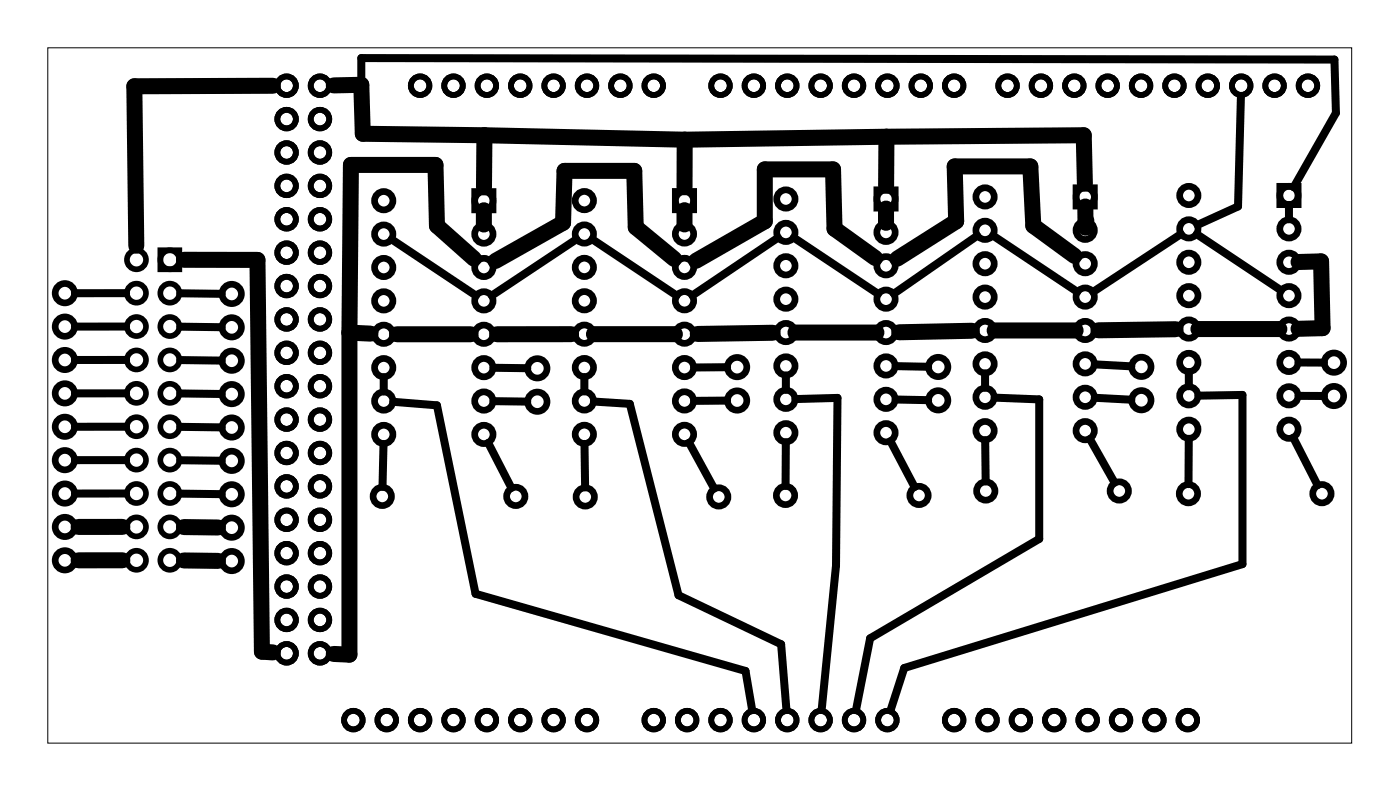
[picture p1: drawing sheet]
<svg xmlns="http://www.w3.org/2000/svg" width="107mm" height="60mm" viewBox="0 0 107 60" stroke-linecap="round" stroke-linejoin="round" font-family="sans-serif">
<path d="M3.6 3.6h99.3v52.9h-99.3z" fill="none" stroke="#000" stroke-width=".08"/>
<g fill="none" stroke="#000" stroke-width=".44">
<circle cx="21.8" cy="6.5" r=".71"/>
<circle cx="21.8" cy="9.1" r=".71"/>
<circle cx="21.8" cy="16.7" r=".71"/>
<circle cx="21.8" cy="14.1" r=".71"/>
<circle cx="21.8" cy="11.6" r=".71"/>
<circle cx="21.8" cy="19.2" r=".71"/>
<circle cx="24.3" cy="6.5" r=".71"/>
<circle cx="24.3" cy="9.1" r=".71"/>
<circle cx="24.3" cy="16.7" r=".71"/>
<circle cx="24.3" cy="14.1" r=".71"/>
<circle cx="24.3" cy="11.6" r=".71"/>
<circle cx="24.3" cy="19.2" r=".71"/>
<circle cx="32" cy="6.5" r=".71"/>
<circle cx="34.5" cy="6.5" r=".71"/>
<circle cx="37" cy="6.5" r=".71"/>
<circle cx="39.6" cy="6.5" r=".71"/>
<circle cx="42.1" cy="6.5" r=".71"/>
<circle cx="44.7" cy="6.5" r=".71"/>
<circle cx="47.2" cy="6.5" r=".71"/>
<circle cx="49.7" cy="6.5" r=".71"/>
<circle cx="54.8" cy="6.5" r=".71"/>
<circle cx="57.4" cy="6.5" r=".71"/>
<circle cx="59.9" cy="6.5" r=".71"/>
<circle cx="62.4" cy="6.5" r=".71"/>
<circle cx="65" cy="6.5" r=".71"/>
<circle cx="67.5" cy="6.5" r=".71"/>
<circle cx="70.1" cy="6.5" r=".71"/>
<circle cx="72.6" cy="6.5" r=".71"/>
<circle cx="76.7" cy="6.5" r=".71"/>
<circle cx="79.2" cy="6.5" r=".71"/>
<circle cx="81.8" cy="6.5" r=".71"/>
<circle cx="84.3" cy="6.5" r=".71"/>
<circle cx="86.8" cy="6.5" r=".71"/>
<circle cx="89.4" cy="6.5" r=".71"/>
<circle cx="91.9" cy="6.5" r=".71"/>
<circle cx="94.5" cy="6.5" r=".71"/>
<circle cx="97" cy="6.5" r=".71"/>
<circle cx="99.5" cy="6.5" r=".71"/>
<circle cx="21.8" cy="26.8" r=".71"/>
<circle cx="21.8" cy="29.4" r=".71"/>
<circle cx="21.8" cy="39.5" r=".71"/>
<circle cx="21.8" cy="34.5" r=".71"/>
<circle cx="21.8" cy="31.9" r=".71"/>
<circle cx="21.8" cy="37" r=".71"/>
<circle cx="21.8" cy="21.8" r=".71"/>
<circle cx="21.8" cy="24.3" r=".71"/>
<circle cx="24.3" cy="26.8" r=".71"/>
<circle cx="24.3" cy="31.9" r=".71"/>
<circle cx="24.3" cy="29.4" r=".71"/>
<circle cx="24.3" cy="39.5" r=".71"/>
<circle cx="24.3" cy="37" r=".71"/>
<circle cx="24.3" cy="34.5" r=".71"/>
<circle cx="24.3" cy="21.8" r=".71"/>
<circle cx="24.3" cy="24.3" r=".71"/>
<circle cx="21.8" cy="47.2" r=".71"/>
<circle cx="21.8" cy="49.7" r=".71"/>
<circle cx="21.8" cy="42.1" r=".71"/>
<circle cx="21.8" cy="44.6" r=".71"/>
<circle cx="24.3" cy="47.2" r=".71"/>
<circle cx="24.3" cy="44.6" r=".71"/>
<circle cx="24.3" cy="42.1" r=".71"/>
<circle cx="24.3" cy="49.7" r=".71"/>
<circle cx="26.9" cy="54.8" r=".71"/>
<circle cx="29.4" cy="54.8" r=".71"/>
<circle cx="32" cy="54.8" r=".71"/>
<circle cx="34.5" cy="54.8" r=".71"/>
<circle cx="37" cy="54.8" r=".71"/>
<circle cx="39.6" cy="54.8" r=".71"/>
<circle cx="42.1" cy="54.8" r=".71"/>
<circle cx="44.7" cy="54.8" r=".71"/>
<circle cx="49.7" cy="54.8" r=".71"/>
<circle cx="52.3" cy="54.8" r=".71"/>
<circle cx="54.8" cy="54.8" r=".71"/>
<circle cx="57.4" cy="54.8" r=".71"/>
<circle cx="59.9" cy="54.8" r=".71"/>
<circle cx="62.4" cy="54.8" r=".71"/>
<circle cx="65" cy="54.8" r=".71"/>
<circle cx="67.5" cy="54.8" r=".71"/>
<circle cx="72.6" cy="54.8" r=".71"/>
<circle cx="75.2" cy="54.8" r=".71"/>
<circle cx="77.7" cy="54.8" r=".71"/>
<circle cx="80.2" cy="54.8" r=".71"/>
<circle cx="82.8" cy="54.8" r=".71"/>
<circle cx="85.3" cy="54.8" r=".71"/>
<circle cx="87.9" cy="54.8" r=".71"/>
<circle cx="90.4" cy="54.8" r=".71"/>
</g>
<g fill="none" stroke="#000" stroke-width=".51">
<path d="M36.1 14.6h1.4v1.4h-1.4zM51.4 14.6h1.4v1.4h-1.4zM66.7 14.4h1.4v1.4h-1.4zM81.9 14.3h1.4v1.4h-1.4zM97.4 14.2h1.4v1.4h-1.4z"/>
<circle cx="29.2" cy="15.3" r=".7"/>
<circle cx="29.2" cy="17.8" r=".7"/>
<circle cx="36.8" cy="15.3" r=".7"/>
<circle cx="36.8" cy="17.8" r=".7"/>
<circle cx="44.5" cy="15.3" r=".7"/>
<circle cx="44.5" cy="17.8" r=".7"/>
<circle cx="52.1" cy="15.3" r=".7"/>
<circle cx="52.1" cy="17.8" r=".7"/>
<circle cx="59.8" cy="15.1" r=".7"/>
<circle cx="59.8" cy="17.7" r=".7"/>
<circle cx="67.4" cy="15.1" r=".7"/>
<circle cx="67.4" cy="17.7" r=".7"/>
<circle cx="75" cy="15" r=".7"/>
<circle cx="75" cy="17.5" r=".7"/>
<circle cx="82.6" cy="15" r=".7"/>
<circle cx="82.6" cy="17.5" r=".7"/>
<circle cx="90.5" cy="14.9" r=".7"/>
<circle cx="90.5" cy="20" r=".7"/>
<circle cx="90.5" cy="17.4" r=".7"/>
<circle cx="98.1" cy="14.9" r=".7"/>
<circle cx="98.1" cy="17.4" r=".7"/>
<circle cx="98.1" cy="20" r=".7"/>
<circle cx="4.9" cy="37.5" r=".74"/>
<circle cx="4.9" cy="32.5" r=".74"/>
<circle cx="4.9" cy="35" r=".74"/>
<circle cx="4.9" cy="27.4" r=".74"/>
<circle cx="4.9" cy="29.9" r=".74"/>
<circle cx="4.9" cy="22.3" r=".74"/>
<circle cx="4.9" cy="24.8" r=".74"/>
<circle cx="17.6" cy="35.1" r=".74"/>
<circle cx="17.6" cy="37.6" r=".74"/>
<circle cx="17.6" cy="32.5" r=".74"/>
<circle cx="17.6" cy="27.4" r=".74"/>
<circle cx="17.6" cy="30" r=".74"/>
<circle cx="17.6" cy="22.4" r=".74"/>
<circle cx="17.6" cy="24.9" r=".74"/>
<circle cx="29.1" cy="37.8" r=".7"/>
<circle cx="29.2" cy="20.3" r=".7"/>
<circle cx="29.2" cy="22.9" r=".7"/>
<circle cx="29.2" cy="30.5" r=".7"/>
<circle cx="29.2" cy="28" r=".7"/>
<circle cx="29.2" cy="33" r=".7"/>
<circle cx="29.2" cy="25.4" r=".7"/>
<circle cx="36.8" cy="33" r=".7"/>
<circle cx="36.8" cy="22.9" r=".7"/>
<circle cx="36.8" cy="25.4" r=".7"/>
<circle cx="36.8" cy="28" r=".7"/>
<circle cx="36.8" cy="30.5" r=".7"/>
<circle cx="36.8" cy="20.3" r=".7"/>
<circle cx="39.3" cy="37.8" r=".7"/>
<circle cx="40.9" cy="28" r=".74"/>
<circle cx="40.9" cy="30.6" r=".74"/>
<circle cx="44.5" cy="33" r=".7"/>
<circle cx="44.5" cy="28" r=".7"/>
<circle cx="44.5" cy="22.9" r=".7"/>
<circle cx="44.5" cy="25.4" r=".7"/>
<circle cx="44.5" cy="30.5" r=".7"/>
<circle cx="44.5" cy="20.3" r=".7"/>
<circle cx="44.5" cy="37.8" r=".7"/>
<circle cx="52.1" cy="30.5" r=".7"/>
<circle cx="52.1" cy="20.3" r=".7"/>
<circle cx="52.1" cy="22.9" r=".7"/>
<circle cx="52.1" cy="28" r=".7"/>
<circle cx="52.1" cy="25.4" r=".7"/>
<circle cx="52.1" cy="33" r=".7"/>
<circle cx="54.7" cy="37.8" r=".7"/>
<circle cx="56.1" cy="27.9" r=".74"/>
<circle cx="56.1" cy="30.5" r=".74"/>
<circle cx="59.8" cy="37.7" r=".7"/>
<circle cx="59.8" cy="25.3" r=".7"/>
<circle cx="59.8" cy="32.9" r=".7"/>
<circle cx="59.8" cy="20.2" r=".7"/>
<circle cx="59.8" cy="22.8" r=".7"/>
<circle cx="59.8" cy="27.8" r=".7"/>
<circle cx="59.8" cy="30.4" r=".7"/>
<circle cx="67.4" cy="22.8" r=".7"/>
<circle cx="67.4" cy="25.3" r=".7"/>
<circle cx="67.4" cy="30.4" r=".7"/>
<circle cx="67.4" cy="32.9" r=".7"/>
<circle cx="67.4" cy="20.2" r=".7"/>
<circle cx="67.4" cy="27.8" r=".7"/>
<circle cx="69.9" cy="37.7" r=".7"/>
<circle cx="71.4" cy="27.9" r=".74"/>
<circle cx="71.4" cy="30.5" r=".74"/>
<circle cx="75" cy="20.1" r=".7"/>
<circle cx="75" cy="27.7" r=".7"/>
<circle cx="75" cy="30.2" r=".7"/>
<circle cx="75" cy="22.6" r=".7"/>
<circle cx="75" cy="25.1" r=".7"/>
<circle cx="75" cy="32.8" r=".7"/>
<circle cx="75" cy="37.4" r=".7"/>
<circle cx="82.6" cy="25.1" r=".7"/>
<circle cx="82.6" cy="30.2" r=".7"/>
<circle cx="82.6" cy="22.6" r=".7"/>
<circle cx="82.6" cy="32.8" r=".7"/>
<circle cx="82.6" cy="20.1" r=".7"/>
<circle cx="82.6" cy="27.7" r=".7"/>
<circle cx="85.2" cy="37.4" r=".7"/>
<circle cx="86.9" cy="27.9" r=".74"/>
<circle cx="86.9" cy="30.4" r=".74"/>
<circle cx="90.4" cy="37.6" r=".7"/>
<circle cx="90.5" cy="30.1" r=".7"/>
<circle cx="90.5" cy="25" r=".7"/>
<circle cx="90.5" cy="22.5" r=".7"/>
<circle cx="90.5" cy="32.7" r=".7"/>
<circle cx="90.5" cy="27.6" r=".7"/>
<circle cx="98.1" cy="32.7" r=".7"/>
<circle cx="98.1" cy="22.5" r=".7"/>
<circle cx="98.1" cy="25" r=".7"/>
<circle cx="98.1" cy="27.6" r=".7"/>
<circle cx="98.1" cy="30.1" r=".7"/>
<circle cx="100.6" cy="37.6" r=".7"/>
<circle cx="101.5" cy="27.6" r=".74"/>
<circle cx="101.5" cy="30.1" r=".74"/>
<circle cx="4.9" cy="40.1" r=".74"/>
<circle cx="4.9" cy="42.6" r=".74"/>
<circle cx="17.6" cy="40.1" r=".74"/>
<circle cx="17.6" cy="42.7" r=".74"/>
</g>
<g fill="none" stroke="#000" stroke-width=".43">
<path d="M12.2 19h1.4v1.5h-1.4z"/>
<circle cx="10.4" cy="19.8" r=".72"/>
<circle cx="12.9" cy="19.8" r=".72"/>
<circle cx="10.4" cy="37.5" r=".72"/>
<circle cx="10.4" cy="24.8" r=".72"/>
<circle cx="10.4" cy="22.3" r=".72"/>
<circle cx="10.4" cy="32.5" r=".72"/>
<circle cx="10.4" cy="29.9" r=".72"/>
<circle cx="10.4" cy="35" r=".72"/>
<circle cx="10.4" cy="27.4" r=".72"/>
<circle cx="12.9" cy="37.5" r=".72"/>
<circle cx="12.9" cy="24.8" r=".72"/>
<circle cx="12.9" cy="22.3" r=".72"/>
<circle cx="12.9" cy="27.4" r=".72"/>
<circle cx="12.9" cy="32.5" r=".72"/>
<circle cx="12.9" cy="35" r=".72"/>
<circle cx="12.9" cy="29.9" r=".72"/>
<circle cx="10.4" cy="40.1" r=".72"/>
<circle cx="10.4" cy="42.6" r=".72"/>
<circle cx="12.9" cy="40.1" r=".72"/>
<circle cx="12.9" cy="42.6" r=".72"/>
</g>
<g fill="none" stroke="#000" stroke-width=".61">
<path d="M27.5 6.5v-2.1l74.1 .1 .1 4.1-3.3 5.6M29.8 18.2l6.4 4.3M43.9 18.2l-6.5 4.3M45.1 18.2l6.4 4.3M59.2 18.1l-6.5 4.4M60.4 18.1l6.4 4.3M74.4 17.9l-6.4 4.4M75.6 17.9l6.4 4.3M89.9 17.8l-6.7 4.4M91.1 17.8l6.4 4.3M94.4 7.3l-.2 8.4-3.1 1.4M98.1 15.6v1.1"/>
<path d="M9.6 29.9h-3.9M9.6 32.5h-3.9M9.6 27.4h-3.9M9.6 24.8h-3.9M9.6 22.3h-3.9M9.6 37.5h-3.9M9.6 35h-3.9M13.7 32.5h3.2M13.7 29.9l3.2 .1M13.7 27.4h3.2M13.7 24.9h3.2M13.7 22.3l3.2 .1"/>
<path d="M13.7 37.6h3.2M13.7 35l3.2 .1M29.2 33.8l-.1 3.2M29.2 28.7v1.1M29.9 30.6l3.4 .2 2.9 14.4 20.5 5.8 .5 3M37.2 33.7l1.7 3.4M37.5 28h2.6M37.5 30.5l2.6 .1M44.5 28.7v1.1M44.5 33.8v3.3M45.2 30.5l2.7 .2 3.7 14.6 7.8 3.7 .4 5M52.4 33.7l1.9 3.5"/>
<path d="M55.3 27.9l-2.5 .1M55.3 30.5h-2.5M59.8 33.6v3.4M59.8 28.6v1.1M60.5 30.4l3.2-.1-.1 12.7-1.1 11M67.8 33.6l1.8 3.4M68.2 27.9h2.4M68.2 30.4h2.4M75 28.4v1.1M75 33.5v3.1M75.7 30.2l3.4 .2v10.6l-12.9 7.6-1.1 5.4M82.9 33.4l1.9 3.3"/>
<path d="M83.3 27.7l2.8 .2M83.3 30.3l2.8 .1M90.5 33.4l-.1 3.4M90.5 28.3v1.1M91.2 30.1l3.4-.1v12.9l-25.8 7.9-1 3.3M98.4 33.3l1.9 3.6M98.8 27.6h1.9M98.8 30.1h1.9"/>
</g>
<g fill="none" stroke="#000" stroke-width="1.2">
<path d="M14 19.8h5.6l.3 29.8h.9M20.8 6.5l-10.6 .1 .2 12.1M25.4 6.5h2.1l.1 3.7 9.3 .1M36.1 19.7l-2.8-2.5-.2-4.7h-6.4l-.1 12.8M36.8 16v1.1M36.9 10.3l-.1 4M36.9 10.3l15.2 .3M51.3 19.7l-2.9-2.4-.1-4.3h-5.3l-.2 3.9-5.1 3M52.1 16v1.1M52.1 10.6v3.7M66.6 19.6l-3.1-2.2-.1-4.5h-5.2v3.9l-5.2 3M67.4 15.9v1.1"/>
<path d="M67.5 10.4l-15.4 .2M67.5 10.4l-.1 3.7M67.5 10.4l15-.1 .1 3.7M81.8 19.5l-3.2-2.3-.2-4.5h-5.7l.1 4.1-4.5 2.9M82.6 15.7v1.6l.1-.5M98.8 19.9h1.7l.1 5.1h-1.8M26.6 25.3v24.5l-1.2-.1M26.6 25.3l1.6 .1M30.2 25.4h5.6M43.5 25.4h-5.7M45.2 25.4h6.2M58.8 25.3l-5.7 .1"/>
<path d="M60.5 25.3h6.2M74 25.2l-5.6 .1M75.7 25.1h6.2M89.5 25l-5.9 .1M91.2 25h6.2M9.3 40.1h-3.3M9.3 42.6h-3.3M14 42.6l2.6 .1M14 40.1h2.6"/>
</g>
</svg>
